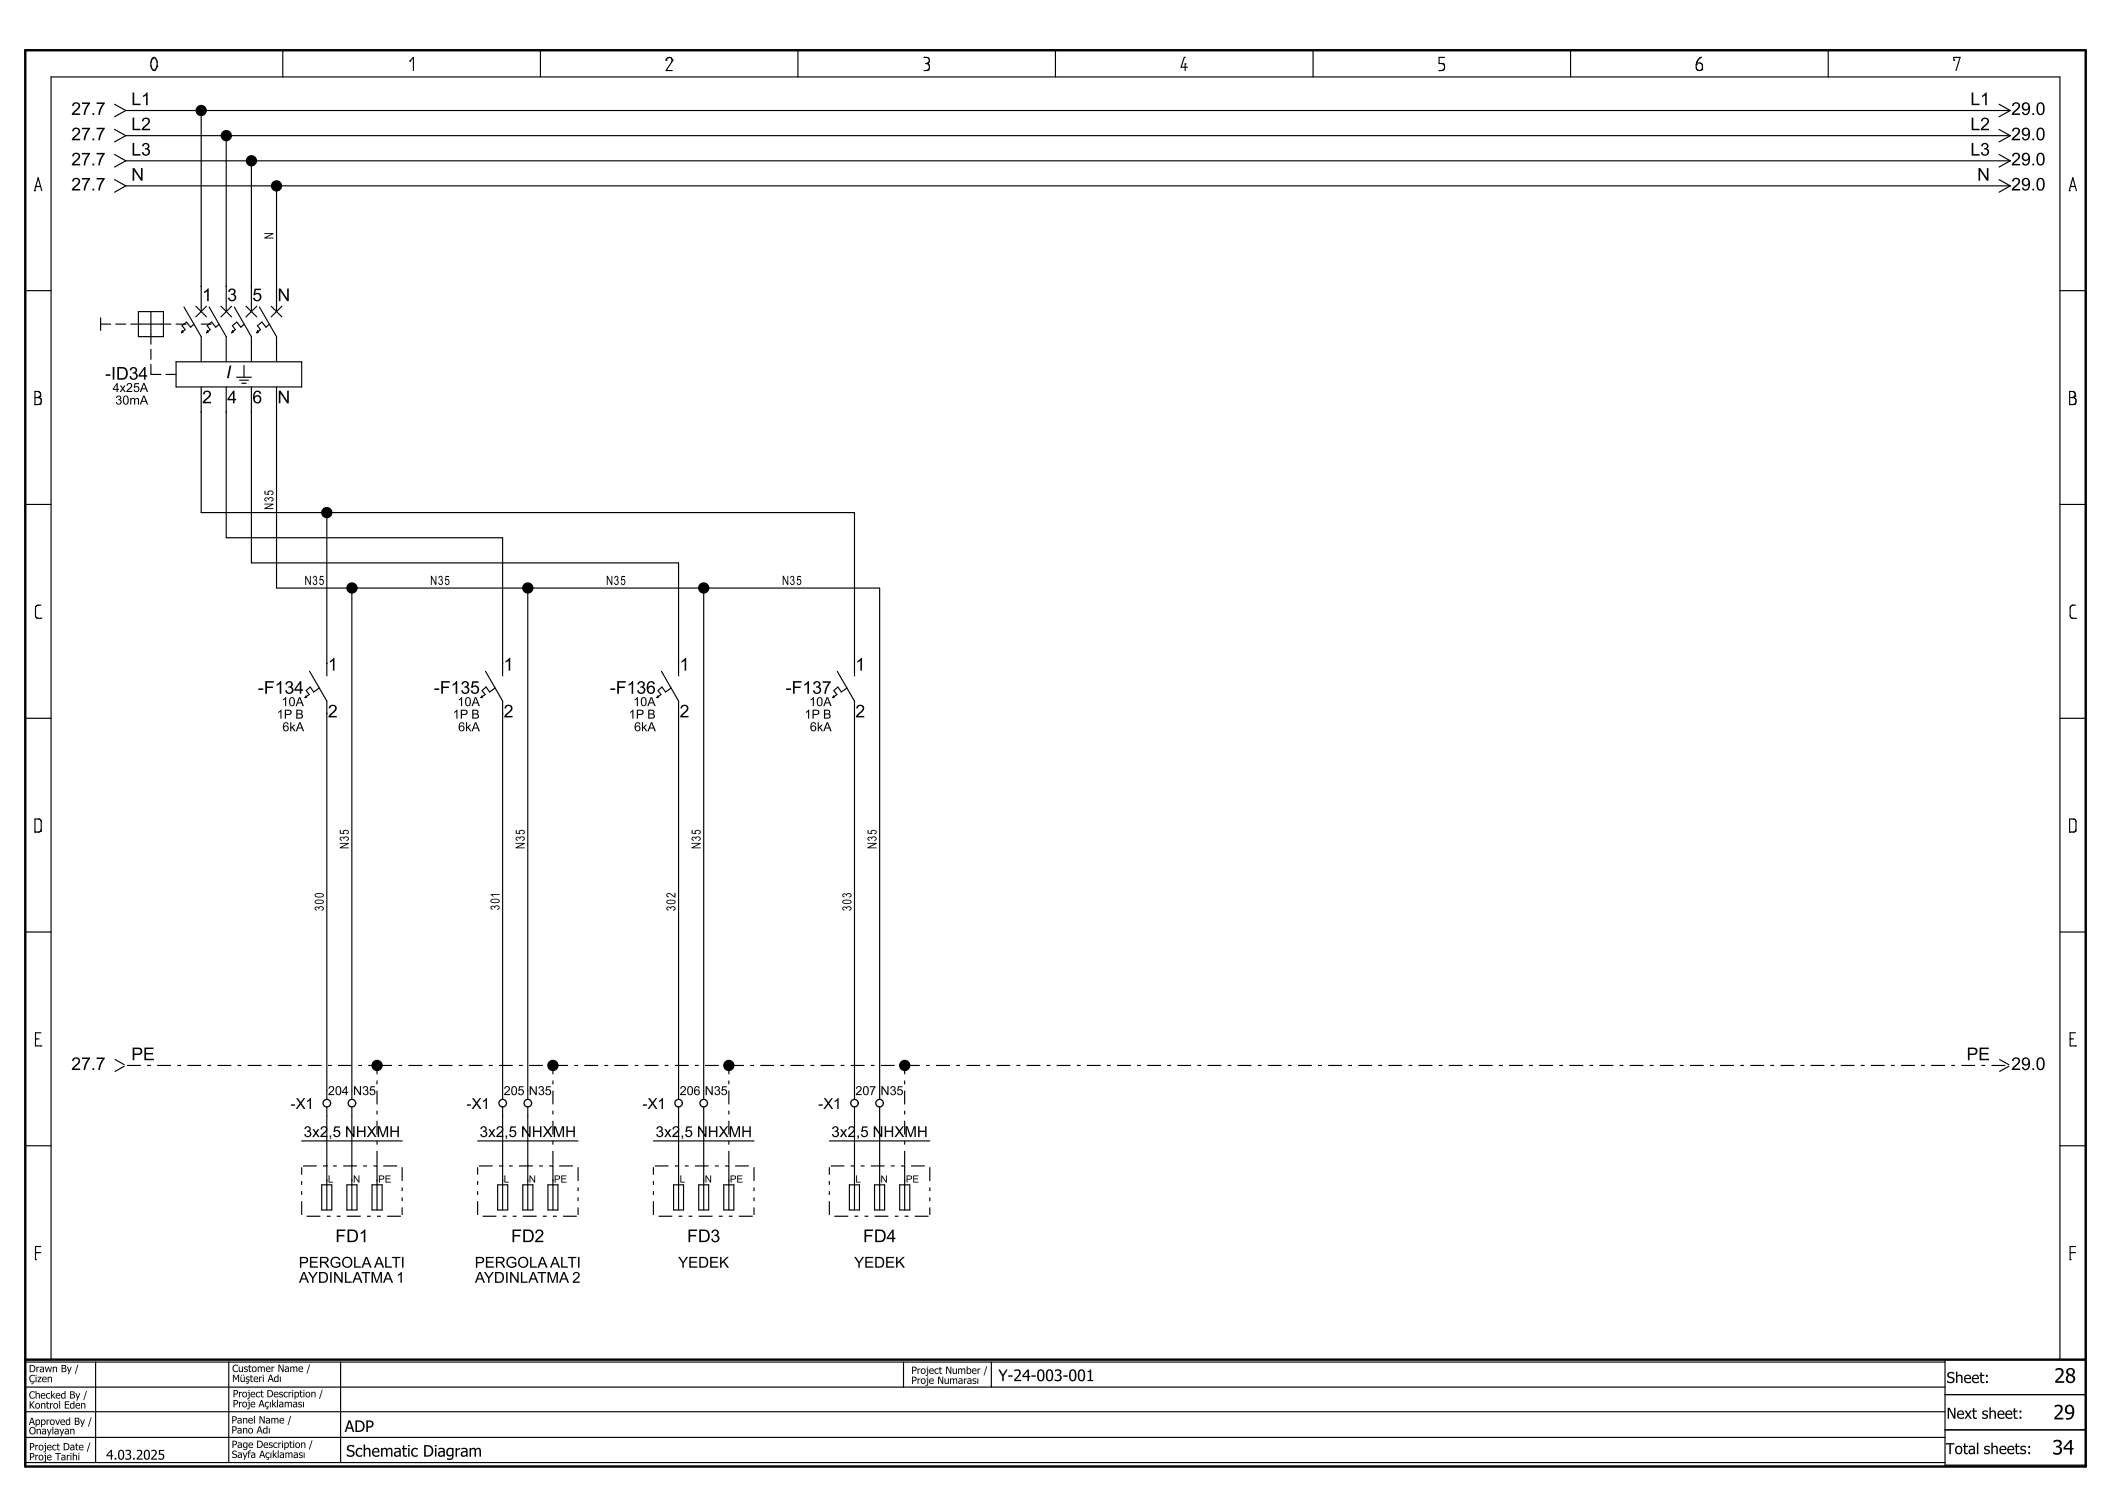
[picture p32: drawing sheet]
<svg xmlns="http://www.w3.org/2000/svg" width="420mm" height="297mm" viewBox="0 0 420 297" stroke-linecap="round" stroke-linejoin="round" font-family="sans-serif">
<defs><g id="words">
<g font-size="4">
<text x="408.7" y="275.1">28</text>
<text x="408.5" y="282.4">29</text>
<text x="408.3" y="289.4">34</text>
</g>
<g font-size="3.5">
<text x="14.2" y="22.9">27.7</text>
<text x="26.1" y="20.9">L1</text>
<text x="392" y="20.9">L1</text>
<text x="400.1" y="22.9">29.0</text>
<text x="14.2" y="27.9">27.7</text>
<text x="26.1" y="25.9">L2</text>
<text x="392" y="25.9">L2</text>
<text x="400.1" y="27.9">29.0</text>
<text x="14.2" y="32.9">27.7</text>
<text x="26.1" y="31">L3</text>
<text x="26.1" y="35.9">N</text>
<text x="392" y="31">L3</text>
<text x="393.4" y="35.9">N</text>
<text x="400.1" y="32.9">29.0</text>
<text x="14.2" y="37.9">27.7</text>
<text x="400.1" y="37.9">29.0</text>
<text x="40.2" y="59.9">1</text>
<text x="45.2" y="59.9">3</text>
<text x="50.2" y="59.9">5</text>
<text x="55.2" y="59.9">N</text>
<text x="20.9" y="75.5">-ID34</text>
<text x="45" y="75.2">I</text>
<text x="40.2" y="80.2">2</text>
<text x="45.2" y="80.2">4</text>
<text x="50.2" y="80.2">6</text>
<text x="55.2" y="80.2">N</text>
<text x="65.2" y="133.4">1</text>
<text x="100.2" y="133.4">1</text>
<text x="135.2" y="133.4">1</text>
<text x="170.2" y="133.4">1</text>
<text x="51.3" y="138">-F134</text>
<text x="65.2" y="142.7">2</text>
<text x="86.3" y="138">-F135</text>
<text x="100.2" y="142.7">2</text>
<text x="121.3" y="138">-F136</text>
<text x="135.2" y="142.7">2</text>
<text x="156.3" y="138">-F137</text>
<text x="170.2" y="142.7">2</text>
<text x="14.2" y="212.9">27.7</text>
<text x="26.1" y="210.9">PE</text>
<text x="391.2" y="210.9">PE</text>
<text x="400.1" y="212.9">29.0</text>
<text x="66.7" y="247.1">FD1</text>
<text x="101.7" y="247.1">FD2</text>
<text x="136.7" y="247.1">FD3</text>
<text x="171.7" y="247.1">FD4</text>
</g>
<g font-size="3.2">
<text x="198.6" y="274.7">Y-24-003-001</text>
<text x="68.6" y="284.9">ADP</text>
<text x="68.9" y="289.8">Schematic Diagram</text>
</g>
<g font-size="3">
<text x="57.8" y="220.6">-X1</text>
<text x="92.8" y="220.6">-X1</text>
<text x="127.8" y="220.6">-X1</text>
<text x="162.8" y="220.6">-X1</text>
<text x="60.4" y="226.2">3x2</text>
<text x="65.3" y="226.2">,5 N</text>
<text x="70.8" y="226.2">HXMH</text>
<text x="95.4" y="226.2">3x2</text>
<text x="100.3" y="226.2">,5 N</text>
<text x="105.8" y="226.2">HXMH</text>
<text x="130.4" y="226.2">3x2</text>
<text x="135.3" y="226.2">,5 N</text>
<text x="140.8" y="226.2">HXMH</text>
<text x="165.4" y="226.2">3x2</text>
<text x="170.3" y="226.2">,5 N</text>
<text x="175.8" y="226.2">HXMH</text>
<text x="59.4" y="252.2">PERGOLAALTI</text>
<text x="59.5" y="255.2">AYDINLATMA 1</text>
<text x="94.4" y="252.2">PERGOLAALTI</text>
<text x="94.5" y="255.2">AYDINLATMA 2</text>
<text x="134.9" y="252.2">YEDEK</text>
<text x="169.9" y="252.2">YEDEK</text>
<text x="387.3" y="275.1">Sheet:</text>
<text x="387.3" y="282.2">Next sheet:</text>
<text x="387.1" y="289.3">Total sheets:</text>
</g>
<text font-size="2.7" x="21.1" y="290.4">4.03.2025</text>
<g font-size="2.5">
<text x="54.4" y="47.6" transform="rotate(-90 54.4 47.6)">N</text>
<text x="22.4" y="78">4x25A</text>
<text x="22.9" y="80.5">30m</text>
<text x="54.4" y="101.4" transform="rotate(-90 54.4 101.4)">N35</text>
<text x="60.6" y="116.4">N35</text>
<text x="85.6" y="116.4">N35</text>
<text x="120.6" y="116.4">N35</text>
<text x="155.6" y="116.4">N35</text>
<text x="55.1" y="143">1P B</text>
<text x="56" y="140.5">10A</text>
<text x="90.1" y="143">1P B</text>
<text x="91" y="140.5">10A</text>
<text x="125.1" y="143">1P B</text>
<text x="126" y="140.5">10A</text>
<text x="160.1" y="143">1P B</text>
<text x="161" y="140.5">10A</text>
<text x="56.2" y="145.5">6kA</text>
<text x="91.1" y="145.5">6kA</text>
<text x="126.2" y="145.5">6kA</text>
<text x="161.1" y="145.5">6kA</text>
<text x="69.4" y="168.9" transform="rotate(-90 69.4 168.9)">N35</text>
<text x="104.4" y="168.9" transform="rotate(-90 104.4 168.9)">N35</text>
<text x="139.4" y="168.9" transform="rotate(-90 139.4 168.9)">N35</text>
<text x="174.4" y="168.9" transform="rotate(-90 174.4 168.9)">N35</text>
<text x="64.4" y="181.2" transform="rotate(-90 64.4 181.2)">300</text>
<text x="99.4" y="181.1" transform="rotate(-90 99.4 181.1)">301</text>
<text x="134.4" y="181.2" transform="rotate(-90 134.4 181.2)">302</text>
<text x="169.4" y="181.2" transform="rotate(-90 169.4 181.2)">303</text>
<text x="65.2" y="217.9">204 N35</text>
<text x="100.2" y="217.9">205 N35</text>
<text x="135.2" y="217.9">206 N35</text>
<text x="170.2" y="217.9">207 N35</text>
</g>
<g font-size="2">
<text x="65.2" y="235.3">L</text>
<text x="70.2" y="235.3">N</text>
<text x="75.2" y="235.3">PE</text>
<text x="100.2" y="235.3">L</text>
<text x="105.2" y="235.3">N</text>
<text x="110.2" y="235.3">PE</text>
<text x="135.2" y="235.3">L</text>
<text x="140.2" y="235.3">N</text>
<text x="145.2" y="235.3">PE</text>
<text x="170.2" y="235.3">L</text>
<text x="175.2" y="235.3">N</text>
<text x="180.2" y="235.3">PE</text>
<text x="5.8" y="273">Drawn By /</text>
<text x="5.8" y="275">Çizen</text>
<text x="46.2" y="272.9">Customer Name /</text>
<text x="46.2" y="274.9">Müşteri Adı</text>
<text x="181.3" y="273.3">Project Number /</text>
<text x="181.3" y="275.3">Proje Numarası</text>
<text x="5.8" y="278.2">Checked By /</text>
<text x="5.8" y="280.2">Kontrol Eden</text>
<text x="46.3" y="278">Project Description /</text>
<text x="46.3" y="280">Proje Açıklaması</text>
<text x="5.8" y="283.5">Approved By /</text>
<text x="5.8" y="285.3">Onaylayan</text>
<text x="46.1" y="283.2">Panel Name /</text>
<text x="46.1" y="285.2">Pano Adı</text>
<text x="5.8" y="288.5">Project Date /</text>
<text x="5.8" y="290.5">Proje Tarihi</text>
<text x="46.1" y="288">Page Description /</text>
<text x="46.1" y="290">Sayfa Açıklaması</text>
</g>
</g></defs>
<g fill="none" stroke="#000" stroke-width=".23">
<path d="M30.3 11.7h.1M30.3 11.7l-.3 .7v.8l.3 .5 .4 .3M30.3 11.7a.49 .49 0 0 1 .6-.2 .49 .49 0 0 1 .3 .5v1.2M30.7 14h.1M31.2 13.2h.1M31.2 13.2l-.2 .6-.3 .2M56.3 10v5.3M81.5 12.2h.1M81.5 12.2l.7-.8v2.6M107.5 10v5.3M132.5 12h.1M132.5 12a.63 .63 0 0 1 .6-.6 .63 .63 0 0 1 .7 .6"/>
<path d="M133.8 12h.1M133.8 12l-1.3 2h1.3M158.7 10v5.3M183.8 11.4h.1M183.8 11.4h.6a.61 .61 0 0 1 .5 .6 .61 .61 0 0 1-.4 .6M184.2 12.6h.3M184.5 12.6h.1M184.5 12.6a.75 .75 0 0 1 .1 1.3M184.5 12.6h-.1M184.6 13.9h.1M184.6 13.9l-.8 .1M210 10v5.3"/>
<path d="M235.6 11.4h.1M235.6 11.4l-.6 2h1.2M235.8 12.7h.1M235.8 12.7v1.3M261.2 10v5.3M286.3 14h.1M287.1 12.7h.1M287.1 12.7a.74 .74 0 0 1 .3 .8 .74 .74 0 0 1-.6 .5h-.5M287.4 11.4h-1.1v1.2l.8 .1M312.5 10v5.3M337.5 12.8h.1M338.4 11.4h.1"/>
<path d="M338.4 11.4l-.4 .3-.4 .7-.1 1.1a.63 .63 0 0 0 .6 .5 .63 .63 0 0 0 .6-.4v-.6l-.2-.3-1-.2M338.6 13.8h.1M363.7 10v5.3M388.7 12h.1M388.7 12v-.6h1.3l-.8 2.6M6.9 37.9h.1M6.9 37.9l.7-2.6 .7 2.6M7.1 37.1h.1M7.1 37.1h1M22.8 20.7l2.2 1.3M22.8 25.7l2.2 1.3M22.8 30.7l2.2 1.3"/>
<path d="M22.8 35.7l2.2 1.3M25 22l-2.2 1.2M25 22h374.9M25 27l-2.2 1.2M25 27h374.9M25 32l-2.2 1.2M25 32h374.9M25 37l-2.2 1.2M25 37h374.9M40 22v40M45 27v35M50 32v30"/>
<path d="M55 37v25M397.7 20.7l2.2 1.3M397.7 25.7l2.2 1.3M397.7 30.7l2.2 1.3M397.7 35.7l2.2 1.3M399.9 22l-2.2 1.2M399.9 27l-2.2 1.2M399.9 32l-2.2 1.2M399.9 37l-2.2 1.2M411.7 37.9h.1M411.7 37.9l.7-2.6 .7 2.6M411.9 37.1h.1"/>
<path d="M411.9 37.1h1M5 57.8h5.2M409.8 57.8h5.2M7 79.1h.8l.3 .2 .1 .7-.2 .4M7.5 79.1h.1M7.5 79.1a.61 .61 0 0 0 .6-.6 .61 .61 0 0 0-.6-.6h-.5v2.6M8 78.8h.1M20 64.5h2M20 63.2v2.5M23 64.5h2M26 64.5h8M27.5 62h5v5h-5z"/>
<path d="M30 62v6.5M30 69.5v2M30 72.5v2h2M33 74.5h2M35 72h25v5h-25zM35 64.5h2M36.3 65.8l-.2 .4M36.4 66.1l-.3 .1M36.6 61.1l3.4 5.9v5M38.6 64.5l-.7 .6-.8-1-.9 .7 .6 .8-.7 .6M39 60.9l2.1 2.1M40 77v25h130v32.5"/>
<path d="M40 64.5h2M41.1 60.9l-2.1 2.1M41.3 65.8l-.2 .4M41.4 66.1l-.3 .1M41.6 61.1l3.4 5.9v5M43.6 64.5l-.7 .6-.8-1-.9 .7 .6 .8-.7 .6M44 60.9l2.1 2.1M45 77v30h55v27.5M46.1 60.9l-2.1 2.1M46.3 65.8l-.2 .4M46.4 66.1l-.3 .1M46.6 61.1l3.4 5.9v5"/>
<path d="M47.1 75h2.9M47.7 75.6h1.7M48.1 76.2h.9M48.5 72.7v2.3M48.6 64.5l-.7 .6-.8-1-.9 .7 .6 .8-.7 .6M48.9 60.9l2.2 2.1M50 77v35h85v22.5M51.1 60.9l-2.2 2.1M51.3 65.8l-.2 .4M51.4 66.1l-.3 .1M51.6 61.1l3.4 5.9v5M53.6 64.5l-.7 .6-.8-1-.9 .7 .6 .8-.7 .6"/>
<path d="M53.9 60.9l2.2 2.1M55 77v40h120v101.7M56.1 60.9l-2.2 2.1M411.8 79.1h.8a.75 .75 0 0 1 .2 1.3M412.3 79.1h.1M412.8 78.8h.1M412.8 78.8a.61 .61 0 0 0-.5-.9h-.5v2.6M412.8 78.8l-.5 .3M7 80.5h.1M8 80.4h.1M8 80.4l-1 .1M411.8 80.5h.1"/>
<path d="M412.8 80.4h.1M412.8 80.4l-1 .1M5 100.3h5.2M65 102v32.5M70 117v101.7M105 117v101.7M140 117v101.7M409.8 100.3h5.2M7.4 120.4h.1M7.4 120.4l-.3 .5v1.7l.3 .4h.7M8.1 123h.1M8.1 120.4h-.7"/>
<path d="M60.9 138.5l-.2 .3M61 138.7l-.3 .1M61.6 133.5l3.4 6v79.2M63.5 136.9l-1.1 .8-.7-1-.8 .7 .6 .8-.8 .6M95.9 138.5l-.2 .3M96 138.7l-.3 .1M96.6 133.5l3.4 6v79.2M98.5 136.9l-1.1 .8-.7-1-.8 .7 .6 .8-.8 .6M130.9 138.5l-.2 .3M131 138.7l-.3 .1M131.6 133.5l3.4 6v79.2M133.5 136.9l-1.1 .8-.7-1-.8 .7 .6 .8-.8 .6"/>
<path d="M165.9 138.5l-.2 .3M166 138.7l-.3 .1M166.6 133.5l3.4 6v79.2M168.5 136.9l-1.1 .8-.7-1-.8 .7 .6 .8-.8 .6M412.2 120.4h.1M412.2 120.4l-.3 .4v1.6a.51 .51 0 0 0 .5 .6h.5M412.9 123h.1M412.9 120.4h-.7M5 142.9h5.2M409.8 142.9h5.2M7 165.5h.1M8.1 165.3h.1"/>
<path d="M8.1 165.3l.1-.2-.1-1.9-.3-.3h-.8v2.6M8.1 165.3l-.3 .2h-.8M411.8 165.5h.1M412.9 165.3h.1M412.9 165.3l.1-.3-.1-1.8-.3-.3h-.8v2.6M412.9 165.3l-.3 .2h-.8M5 185.4h5.2M409.8 185.4h5.2M7.1 206.7h.1M7.1 206.7h.7M8.1 208.1h.1M8.1 205.4h-1v2.7h1"/>
<path d="M22.8 210.7l2 1.1M24.8 212.1l-2 1.1M25.3 212h2.7M29.3 212h.7M31.3 212h2.7M35.3 212h.7M37.3 212h2.7M41.3 212h.7M43.3 212h2.7M47.3 212h.7M49.3 212h2.7M53.3 212h.7"/>
<path d="M55.3 212h2.7M59.3 212h.7M61.3 212h2.7M65.3 212h.7M67.3 212h2.7M71.3 212h.7M73.3 212h1.5M75 217v2.7M75 214.9v.8M75 212.2v1.5M75.3 212h2.7M79.3 212h.7"/>
<path d="M81.3 212h2.7M85.3 212h.7M87.2 212h2.8M91.3 212h.7M93.3 212h2.7M97.3 212h.7M99.3 212h2.7M103.3 212h.7M105.3 212h2.7M109.2 212h.6M110 217v2.7M110 214.9v.8"/>
<path d="M110 212.2v1.5M110.3 212h2.7M114.2 212h.8M116.3 212h2.7M120.2 212h.8M122.3 212h2.7M126.3 212h.7M128.2 212h2.8M132.3 212h.7M134.3 212h2.7M138.3 212h.7M140.3 212h2.7"/>
<path d="M144.2 212h.6M145 217v2.7M145 214.9v.8M145 212.2v1.5M145.3 212h2.7M149.3 212h.7M151.3 212h2.7M155.2 212h.8M157.3 212h2.7M161.2 212h.8M163.2 212h2.8M167.3 212h.7"/>
<path d="M169.2 212h2.8M173.3 212h.7M175.2 212h2.8M179.2 212h.6M180 217v2.7M180 214.9v.8M180 212.2v1.5M180.2 212h2.8M184.3 212h.7M186.2 212h2.8M190.2 212h.8M192.3 212h2.7"/>
<path d="M196.2 212h.8M198.2 212h2.8M202.2 212h.8M204.2 212h2.8M208.2 212h.8M210.2 212h2.8M214.2 212h.8M216.2 212h2.8M220.2 212h.8M222.2 212h2.8M226.2 212h.8M228.2 212h2.8"/>
<path d="M232.2 212h.8M234.2 212h2.8M238.2 212h.8M240.2 212h2.8M244.2 212h.8M246.2 212h2.8M250.2 212h.8M252.2 212h2.8M256.2 212h.8M258.2 212h2.8M262.2 212h.8M264.2 212h2.8"/>
<path d="M268.2 212h.8M270.2 212h2.8M274.2 212h.8M276.2 212h2.8M280.2 212h.8M282.2 212h2.8M286.2 212h.8M288.2 212h2.8M292.2 212h.8M294.2 212h2.8M298.2 212h.8M300.2 212h2.8"/>
<path d="M304.2 212h.8M306.2 212h2.8M310.2 212h.8M312.2 212h2.8M316.2 212h.8M318.2 212h2.8M322.2 212h.8M324.2 212h2.8M328.2 212h.8M330.2 212h2.8M334.2 212h.8M336.2 212h2.8"/>
<path d="M340.2 212h.8M342.2 212h2.8M346.2 212h.8M348.2 212h2.8M352.2 212h.8M354.2 212h2.8M358.2 212h.8M360.2 212h2.8M364.2 212h.8M366.2 212h2.8M370.2 212h.8M372.2 212h2.8"/>
<path d="M376.2 212h.8M378.2 212h2.8M382.2 212h.8M384.2 212h2.8M388.2 212h.8M390.2 212h2.8M394.2 212h.8M396.2 212h2.8M397.8 210.7l1.9 1.1M399.7 212.1l-1.9 1.1M411.9 206.7h.1M411.9 206.7h.7"/>
<path d="M412.9 208.1h.1M412.9 205.4h-1v2.7h1M5 227.9h5.2M60 239v2.7M60 236.9v.8M60 234.9v.8M60 232.2v1.5M60 227h20M60.3 231.9h2.7M64 235.7h2v5h-2zM64.3 231.9h.7M65 220.2v20.5"/>
<path d="M66.3 231.9h.7M68.3 231.9h2.7M69 235.7h2v5h-2zM70 220.2v20.5M72.3 231.9h.7M74 235.7h2v5h-2zM74.3 231.9h.7M75 228.9v2.8M75 227v.7M75 222.9v2.8M75 220.9v.8M75 231.8v8.9"/>
<path d="M76.3 231.9h2.7M80 232.2v2.7M80 236.2v.7M80 238.2v.8M95 239v2.7M95 236.9v.8M95 234.9v.8M95 232.2v1.5M95 227h20M95.2 231.9h2.8M99 235.7h2v5h-2zM99.3 231.9h.7"/>
<path d="M100 220.2v20.5M101.3 231.9h.7M103.3 231.9h2.7M104 235.7h2v5h-2zM105 220.2v20.5M107.3 231.9h.7M109 235.7h2v5h-2zM109.2 231.9h.8M110 228.9v2.8M110 227v.7M110 222.9v2.8M110 220.9v.8"/>
<path d="M110 231.8v8.9M111.3 231.9h2.7M115 232.2v2.7M115 236.2v.7M115 238.2v.8M130 239v2.7M130 236.9v.8M130 234.9v.8M130 232.2v1.5M130 227h20M130.3 231.9h2.7M134 235.7h2v5h-2z"/>
<path d="M134.3 231.9h.7M135 220.2v20.5M136.2 231.9h.8M138.3 231.9h2.7M139 235.7h2v5h-2zM140 220.2v20.5M142.2 231.9h.8M144 235.7h2v5h-2zM144.2 231.9h.8M145 228.9v2.8M145 227v.7M145 222.9v2.8"/>
<path d="M145 220.9v.8M145 231.8v8.9M146.3 231.9h2.7M150 232.2v2.7M150 236.2v.7M150 238.2v.8M165 239v2.7M165 236.9v.8M165 234.9v.8M165 232.2v1.5M165 227h20M165.3 231.9h2.7"/>
<path d="M169 235.7h2v5h-2zM169.2 231.9h.8M170 220.2v20.5M171.2 231.9h.8M173.3 231.9h2.7M174 235.7h2v5h-2zM175 220.2v20.5M177.2 231.9h.8M179 235.7h2v5h-2zM179.2 231.9h.8M180 228.9v2.8M180 227v.7"/>
<path d="M180 222.9v2.8M180 220.9v.8M180 231.8v8.9M181.3 231.9h2.7M185 232.2v2.7M185 236.2v.7M185 238.2v.8M409.8 227.9h5.2M7.1 250.6h.1M7.1 249.2h.1M7.1 249.2h1M8.1 248h-1v2.6"/>
<path d="M61 241.9h2.8M65 241.9h.8M67 241.9h.8M69 241.9h2.8M73 241.9h.8M75 241.9h.8M77 241.9h2.8M80 240.2v1.5M96 241.9h2.8M100 241.9h.8M102 241.9h.8M104 241.9h2.8"/>
<path d="M108 241.9h.8M110 241.9h.8M112 241.9h2.8M115 240.2v1.5M131 241.9h2.8M135 241.9h.8M137 241.9h.7M139 241.9h2.8M143 241.9h.8M145 241.9h.7M147 241.9h2.8M150 240.2v1.5"/>
<path d="M166 241.9h2.8M170 241.9h.7M172 241.9h.7M174 241.9h2.8M178 241.9h.7M180 241.9h.7M182 241.9h2.7M185 240.2v1.5M411.9 250.6h.1M411.9 249.2h.1M411.9 249.2h1M412.9 248h-1v2.6"/>
<path d="M5 270.5h5.2v-255.2h399.6v255.2h5.2M5 271h382M5 275.9h382M19 271v19.9M45.5 271v19.9M67.8 271v19.9M179.8 271v4.9M197.2 271v4.9M387 270.4v21.1h28M387 277.4h28M5 280.8h382M5 285.9h382"/>
<path d="M5 290.9h382M387 284.4h28"/>
</g>
<path d="M5 10h410v281.7h-410zM5 270.5h410" fill="none" stroke="#000" stroke-width=".48"/>
<g fill="none" stroke="#000" stroke-width=".25">
<circle cx="40" cy="22" r="1"/>
<circle cx="45" cy="27" r="1"/>
<circle cx="50" cy="32" r="1"/>
<circle cx="55" cy="37" r="1"/>
<circle cx="65" cy="102" r="1"/>
<circle cx="70" cy="117" r="1"/>
<circle cx="105" cy="117" r="1"/>
<circle cx="140" cy="117" r="1"/>
<circle cx="65" cy="219.5" r=".75"/>
<circle cx="70" cy="219.5" r=".75"/>
<circle cx="75" cy="212" r="1"/>
<circle cx="100" cy="219.5" r=".75"/>
<circle cx="105" cy="219.4" r=".75"/>
<circle cx="110" cy="212" r="1"/>
<circle cx="135" cy="219.4" r=".75"/>
<circle cx="140" cy="219.5" r=".75"/>
<circle cx="145" cy="212" r="1"/>
<circle cx="170" cy="219.5" r=".75"/>
<circle cx="175" cy="219.5" r=".75"/>
<circle cx="180" cy="212" r="1"/>
</g>
<g fill="#000">
<circle cx="40" cy="22" r="1"/>
<circle cx="45" cy="27" r="1"/>
<circle cx="50" cy="32" r="1"/>
<circle cx="55" cy="37" r="1"/>
<circle cx="65" cy="102" r="1"/>
<circle cx="70" cy="117" r="1"/>
<circle cx="105" cy="117" r="1"/>
<circle cx="140" cy="117" r="1"/>
<circle cx="75" cy="212" r="1"/>
<circle cx="110" cy="212" r="1"/>
<circle cx="145" cy="212" r="1"/>
<circle cx="180" cy="212" r="1"/>
</g>
<use href="#words"/>
</svg>
